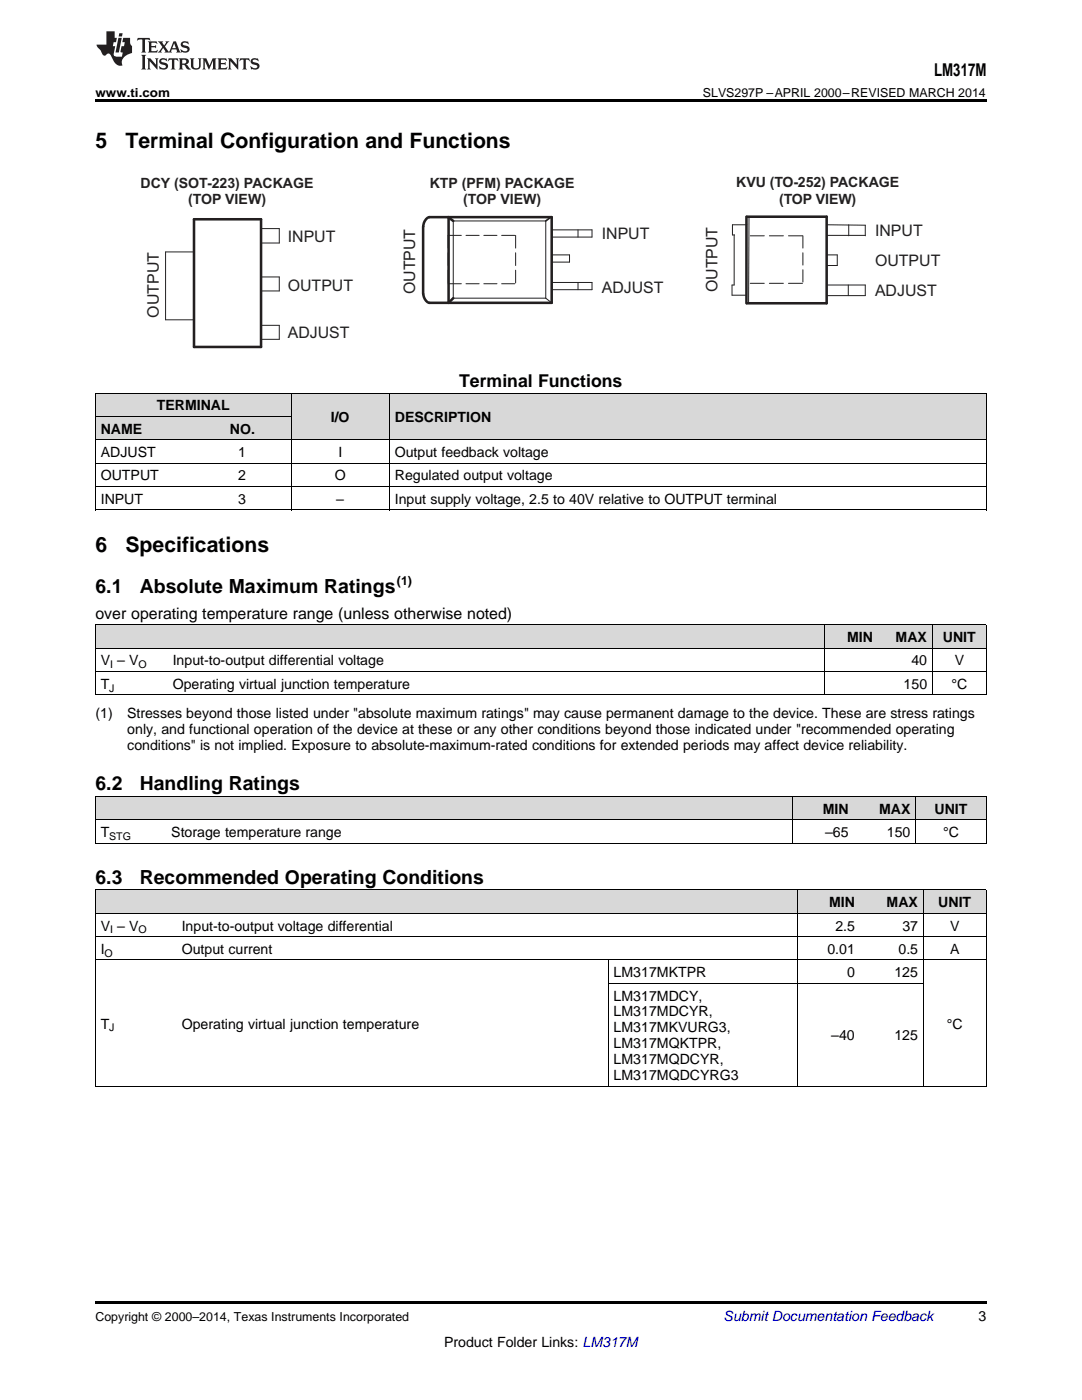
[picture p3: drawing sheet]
<svg xmlns="http://www.w3.org/2000/svg" width="216mm" height="279mm" viewBox="0 0 216 279" stroke-linecap="round" stroke-linejoin="round" font-family="sans-serif">
<defs><g id="words">
<g font-size="4.2">
<text x="19" y="29.6">5</text>
<text x="25" y="29.6">Terminal Configuration and Functions</text>
<text x="19" y="110.2">6</text>
<text x="25" y="110.2">Specifications</text>
</g>
<g font-size="3.9">
<text x="19" y="118.3">6.1</text>
<text x="27.9" y="118.3">Absolute Maximum Ratings</text>
<text x="19" y="157.7">6.2</text>
<text x="27.9" y="157.7">Handling Ratings</text>
<text x="19" y="176.4">6.3</text>
<text x="27.9" y="176.4">Recommended Operating Conditions</text>
</g>
<g font-size="3.5">
<text x="186.4" y="15.2">LM317M</text>
<text x="91.6" y="77.3">Terminal Functions</text>
</g>
<g font-size="3.2" fill="#231f20">
<text x="120.1" y="47.7">INPUT</text>
<text x="174.6" y="47.1">INPUT</text>
<text x="57.4" y="48.2">INPUT</text>
<text x="174.6" y="53">OUTPUT</text>
<text x="57.4" y="58.1">OUTPUT</text>
<text x="82.8" y="58.7" transform="rotate(-90 82.8 58.7)">OUTPUT</text>
<text x="120.1" y="58.4">ADJUST</text>
<text x="143.2" y="58.3" transform="rotate(-90 143.2 58.3)">OUTPUT</text>
<text x="174.6" y="59.1">ADJUST</text>
<text x="31.7" y="63.4" transform="rotate(-90 31.7 63.4)">OUTPUT</text>
<text x="57.4" y="67.6">ADJUST</text>
</g>
<text font-size="3.2" x="19" y="123.5">over operating temperature range (unless otherwise noted)</text>
<g font-size="2.8" fill="#231f20">
<text x="28" y="37.6">DCY (SOT-223) PACKAGE</text>
<text x="37.5" y="40.8">(TOP VIEW)</text>
<text x="85.8" y="37.5">KTP (PFM) PACKAGE</text>
<text x="92.4" y="40.6">(TOP VIEW)</text>
<text x="146.9" y="37.2">KVU (TO-252) PACKAGE</text>
<text x="155.5" y="40.8">(TOP VIEW)</text>
</g>
<g font-size="2.8">
<text x="31.3" y="81.9">TERMINAL</text>
<text x="20.1" y="86.6">NAME</text>
<text x="45.9" y="86.6">NO.</text>
<text x="66" y="84.2">I/O</text>
<text x="78.8" y="84.2">DESCRIPTION</text>
<text x="20.1" y="91.2">ADJUST</text>
<text x="20.1" y="95.9">OUTPUT</text>
<text x="47.6" y="91.2">1</text>
<text x="47.6" y="95.9">2</text>
<text x="66.8" y="95.9">O</text>
<text x="67.5" y="91.2">I</text>
<text x="78.8" y="91.2">Output feedback voltage</text>
<text x="78.8" y="95.9">Regulated output voltage</text>
<text x="20.1" y="100.5">INPUT</text>
<text x="47.6" y="100.5">3</text>
<text x="67.1" y="100.5">–</text>
<text x="78.8" y="100.5">Input supply voltage, 2.5 to 40V relative to OUTPUT terminal</text>
<text x="169" y="128.1">MIN</text>
<text x="178.7" y="128.1">MAX</text>
<text x="188.1" y="128.1">UNIT</text>
<text x="20.1" y="132.8">V – V</text>
<text x="20.1" y="137.4">T</text>
<text x="34.5" y="132.8">Input-to-output differential voltage</text>
<text x="34.5" y="137.4">Operating virtual junction temperature</text>
<text x="180.3" y="137.4">150</text>
<text x="181.9" y="132.8">40</text>
<text x="189.8" y="137.4">°C</text>
<text x="190.5" y="132.8">V</text>
<text x="19" y="143.3">(1)</text>
<text x="25.4" y="143.3">Stresses beyond those listed under &quot;absolute maximum ratings&quot; may cause permanent damage to the device. These are stress ratings</text>
<text x="25.4" y="146.5">only, and functional operation of the device at these or any other conditions beyond those indicated under &quot;recommended operating</text>
<text x="25.4" y="149.6">conditions&quot; is not implied. Exposure to absolute-maximum-rated conditions for extended periods may affect device reliability.</text>
<text x="20.1" y="167">T</text>
<text x="34.2" y="167">Storage temperature range</text>
<text x="164.2" y="162.4">MIN</text>
<text x="164.6" y="167">–65</text>
<text x="175.4" y="162.4">MAX</text>
<text x="177" y="167">150</text>
<text x="186.5" y="162.4">UNIT</text>
<text x="188.2" y="167">°C</text>
<text x="20.1" y="185.7">V – V</text>
<text x="36.3" y="185.7">Input-to-output voltage differential</text>
<text x="165.4" y="181">MIN</text>
<text x="166.7" y="185.7">2.5</text>
<text x="176.9" y="181">MAX</text>
<text x="180.1" y="185.7">37</text>
<text x="187.2" y="181">UNIT</text>
<text x="189.6" y="185.7">V</text>
<text x="20.1" y="190.4">I</text>
<text x="36.3" y="190.4">Output current</text>
<text x="165.1" y="190.4">0.01</text>
<text x="179.3" y="190.4">0.5</text>
<text x="189.6" y="190.4">A</text>
<text x="122.4" y="195">LM317MKTPR</text>
<text x="169" y="195">0</text>
<text x="178.5" y="195">125</text>
<text x="122.4" y="199.7">LM317MDCY,</text>
<text x="122.4" y="202.8">LM317MDCYR,</text>
<text x="20.1" y="205.3">T</text>
<text x="36.3" y="205.3">Operating virtual junction temperature</text>
<text x="122.4" y="206">LM317MKVURG3,</text>
<text x="122.4" y="209.2">LM317MQKTPR,</text>
<text x="165.9" y="207.6">–40</text>
<text x="178.5" y="207.6">125</text>
<text x="188.9" y="205.3">°C</text>
<text x="122.4" y="212.4">LM317MQDCYR,</text>
<text x="122.4" y="215.5">LM317MQDCYRG3</text>
<text x="195.3" y="263.6">3</text>
<text x="88.6" y="268.9">Product Folder Links: LM317M</text>
</g>
<text font-size="2.8" fill="#0000c8" x="144.4" y="263.6">Submit Documentation Feedback</text>
<g font-size="2.5">
<text x="19" y="19.3">www.ti.com</text>
<text x="140.3" y="19.3">SLVS297P –APRIL 2000–REVISED MARCH 2014</text>
<text x="79.2" y="116.8">(1)</text>
<text x="19" y="263.6">Copyright © 2000–2014, Texas Instruments Incorporated</text>
</g>
<g font-size="2.1">
<text x="22" y="133.3">I</text>
<text x="27.7" y="133.3">O</text>
<text x="21.8" y="138">J</text>
<text x="21.8" y="167.6">STG</text>
<text x="20.9" y="190.9">O</text>
<text x="22" y="186.3">I</text>
<text x="27.7" y="186.3">O</text>
<text x="21.8" y="205.8">J</text>
</g>
</g></defs>
<g fill="#d8d8d8">
<path d="M19 177.7h16.2v4.6h-16.2z"/>
<path d="M35.2 177.7h86.2v4.6h-86.2z"/>
<path d="M121.4 177.7h37.7v4.6h-37.7z"/>
<path d="M159.1 177.7h12.6v4.6h-12.6z"/>
<path d="M171.7 177.7h12.6v4.6h-12.6z"/>
<path d="M184.3 177.7h12.5v4.6h-12.5z"/>
<path d="M19 159h14.1v4.7h-14.1z"/>
<path d="M33.1 159h125v4.7h-125z"/>
<path d="M158.1 159h12.3v4.7h-12.3z"/>
<path d="M170.4 159h12.3v4.7h-12.3z"/>
<path d="M182.7 159h14.1v4.7h-14.1z"/>
<path d="M19 124.7h14.4v4.7h-14.4z"/>
<path d="M33.4 124.7h89.8v4.7h-89.8z"/>
<path d="M123.2 124.7h41.3v4.7h-41.3z"/>
<path d="M164.5 124.7h10.8v4.7h-10.8z"/>
<path d="M175.3 124.7h10.8v4.7h-10.8z"/>
<path d="M186.1 124.7h10.7v4.7h-10.7z"/>
<path d="M19 83.2h19.6v4.6h-19.6z"/>
<path d="M38.6 83.2h19.5v4.6h-19.5z"/>
<path d="M58.1 78.5h19.6v9.3h-19.6z"/>
<path d="M77.7 78.5h119.1v9.3h-119.1z"/>
<path d="M19 78.5h19.6v4.7h-19.6z"/>
<path d="M38.6 78.5h19.5v4.7h-19.5z"/>
</g>
<g fill="#000">
<path d="M19 19.9h177.8v.5h-177.8zM19 101.8h.2zM58 101.8h.1zM77.6 101.8h.1zM196.7 101.8h.1zM19 168.3h.2zM158 168.3h.1zM182.6 168.3h.1zM196.7 168.3h.1zM19 216.8h.2zM121.3 216.8h.1zM159 216.8h.1z"/>
<path d="M171.6 216.8h.1zM184.1 216.8h.2zM196.7 216.8h.1zM19 259.7h177.8v.5h-177.8z"/>
</g>
<g fill="none" stroke="#000" stroke-width=".2">
<path d="M19 78.5h177.8v23.3M19.1 78.5v23.3M58.1 78.5v23.3M77.7 78.5v23.3M19 97.1h177.8M19 92.4h177.8M19 87.8h177.8M19 83.1h39.1M19 101.8h177.8M19 138.7h177.8M19 134h177.8M19 129.3h177.8"/>
<path d="M19 124.7h177.8M19.1 124.7v14M164.4 124.7v14M186 124.7v14M196.8 124.7v14M19 158.9h177.8M19.1 159v9.3M158.1 159v9.3M182.7 159v9.3M196.8 159v9.3M19 177.6h177.8M19 168.3h177.8"/>
<path d="M19 163.6h177.8M19.1 177.6v39.2M159 177.6v39.2M184.2 177.6v39.2M196.8 177.6v39.2M19 191.6h177.8M19 186.9h177.8M19 182.3h177.8M121.3 191.6v25.2M121.4 196.2h62.9M19 216.8h177.8"/>
</g>
<path d="M38.7 43.8h13.4v25.4h-13.4zM85.1 43.6l.6-.3h24.4v17.1h-24.4a1.88 1.88 0 0 1-1.2-1.7l-.1-13.5 .3-.9zM89.4 43.3l1 .8M89.5 43.3v17.1l.9-.9M148.9 43.3v17.2M149 43.3h15.9v17.2h-15.9" fill="none" stroke="#231f20" stroke-width=".51"/>
<path d="M89.4 56.6h13.5M89.4 47h13.5" fill="none" stroke="#231f20" stroke-width=".2" stroke-dasharray="2.6 .9"/>
<path d="M89.4 47v9.6M102.9 47v9.6M160.2 47.1v9.4" fill="none" stroke="#231f20" stroke-width=".2" stroke-dasharray="2.5 .9"/>
<g fill="none" stroke="#231f20" stroke-width=".2">
<path d="M38.7 50.3h-5.7v13.5h5.7M52.1 45.6h3.6v2.9h-3.6zM52.1 55.3h3.6v2.8h-3.6zM90.4 44.1h18.5v15.4h-18.5zM108.9 59.5l1.2 .9M110.1 45.9h8v1.4h-8zM110.1 56.4h8v1.4h-8zM110.1 50.9h3.5v1.4h-3.5zM115.3 45.9v1.4M115.3 56.4v1.4M146.5 46.9v10h-.4v2h2.8M149 44.9h-2.8v2h.4"/>
<path d="M149.5 43.3l-.1 17.2M164.9 50.9h2.2v2.1h-2.2M164.9 56.9h7.8v2.1h-7.8M165 44.9h7.7v2.2M165 47h7.7M169.3 56.9v2.1M169.4 44.9v2.2M52.1 64.9h3.6v2.8h-3.6z"/>
</g>
<path d="M109.9 43.3l-1 .8" fill="none" stroke="#231f20" stroke-width=".34"/>
<path d="M149.7 56.5h10.5M149.7 47.1h10.5" fill="none" stroke="#231f20" stroke-width=".2" stroke-dasharray="2.8 1"/>
<g fill="#231f20">
<path d="M27.5 7.6l-.1 .5 .4-.2h.6v.1v2.1l-.2 .4h1l-.3-.4v-2.1l.1-.1h.5l.5 .2-.2-.5zM29.5 8.3l.2 .3v1.5l-.2 .4h1.8l.2-.6a1.04 1.04 0 0 1-1.3 .2v-.7h.6l.3 .2v-.6l-.3 .2h-.6v-.6l.8-.1 .4 .3-.2-.5zM31.5 8.3l.9 1.1-.9 1.1h.8l-.2-.2 .5-.7 .4 .7-.2 .2h1.5l-.1-.2 .1-.4h.9l.1 .4-.2 .2h1l-.3-.3-.7-1.9h-.5l-.9 2-.8-1 .9-1h-.8l.1 .3-.3 .5-.4-.6 .2-.2zM34.7 8.6l.4 1h-.7zM36.3 8.4a.63 .63 0 0 0-.2 .7 .63 .63 0 0 0 .6 .4l.6 .2 .1 .2a.75 .75 0 0 1-.7 .4 .75 .75 0 0 1-.6-.5l.1 .7 .1-.1a1.11 1.11 0 0 0 1.5-.6 1.13 1.13 0 0 0-1.2-.8l-.1-.4a1.04 1.04 0 0 1 1.2 .2l-.2-.5-.1 .1-.5-.2zM28.2 10.9l.2 .4v2.2l-.2 .4h1l-.3-.4v-2.2l.3-.4zM29.3 11.6l.3 .4v1.5l-.3 .4h.8l-.2-.4v-1.3l1.5 1.7v-1.9l.2-.4h-.7l.2 .4v.9l-1.1-1.3zM32 11.8a.62 .62 0 0 0-.2 .7 .62 .62 0 0 0 .6 .4l.6 .1 .1 .3a.76 .76 0 0 1-.7 .3 .76 .76 0 0 1-.6-.4l.1 .7 .1-.1a1.11 1.11 0 0 0 1.5-.6 1.13 1.13 0 0 0-1.2-.8l-.1-.4a1.04 1.04 0 0 1 1.2 .2l-.2-.6-.1 .1-.5-.1zM33.7 11.6l-.2 .6a.61 .61 0 0 1 .8-.3v1.6l-.2 .4h.9l-.2-.4v-1.6a.63 .63 0 0 1 .8 .3l-.2-.6zM35.6 11.6l.3 .4v1.5l-.3 .4h1l-.2-.2v-.8l.5 .2a.76 .76 0 0 0 1.2 .7l-1-1a.58 .58 0 0 0 .6-.5 .58 .58 0 0 0-.5-.6zM36.4 11.9h.1a.45 .45 0 0 1 .5 .1 .45 .45 0 0 1 .1 .5l-.7 .2zM37.9 11.6l.2 .2a2.17 2.17 0 0 0 .3 1.9 .99 .99 0 0 0 1.6-.6v-1.1l.2-.4h-.7l.2 .2a1.92 1.92 0 0 1-.2 1.8 .6 .6 0 0 1-.9-.5v-1.1l.2-.4zM40.4 11.6l.2 .4v1.5l-.2 .4h.7l-.2-.4v-1.4l.8 1.8 .8-1.8v1.4l-.2 .4h.9l-.2-.4v-1.5l.2-.4h-.8l-.6 1.5-.6-1.5zM43.4 11.6l.2 .4v1.5l-.2 .4h1.8l.2-.6a1.04 1.04 0 0 1-1.3 .1v-.6h.5l.4 .2v-.6l-.4 .2h-.5v-.7h.8l.3 .3-.1-.6zM45.5 11.6l.2 .4v1.5l-.2 .4h.7l-.2-.4v-1.3l1.5 1.7v-1.9l.2-.4h-.7l.2 .4v.9l-1.1-1.3zM47.9 11.6l-.1 .6a.61 .61 0 0 1 .8-.3v1.6l-.3 .4h1l-.3-.4 .1-1.6a.63 .63 0 0 1 .7 .3l-.1-.6zM50.2 11.8a.62 .62 0 0 0-.2 .7 .62 .62 0 0 0 .6 .4l.6 .1 .2 .3a.76 .76 0 0 1-.8 .3 .76 .76 0 0 1-.6-.4l.1 .7 .2-.1a1.11 1.11 0 0 0 1.5-.6 1.13 1.13 0 0 0-1.3-.8l-.1-.4a1.04 1.04 0 0 1 1.2 .2l-.1-.6-.2 .1-.5-.1z"/>
<path d="M21.2 6.3v2.6h-1.9l.1 .4 .7 .9a.91 .91 0 0 0 1 .8 .56 .56 0 0 1 .5-.3 .56 .56 0 0 1 .5 .3l.4 .8a1.53 1.53 0 0 0 1.9 1.2 1.54 1.54 0 0 1 1-2.1l.9-.3v-1.4a1.52 1.52 0 0 1-.3-1.6h-1.4l-.2 .8h.5l-.2 .8h-.4l-.2 1v.2l.4 .1-.2 .8a1.93 1.93 0 0 1-1.6-.3l.3-1.8h-.5l.2-.8h.4l.2-.8h-.4v-1.3zM23.6 7.6l-.6 2.9h.7l.6-2.9zM23.8 6.6l-.1 .7h.6l.2-.7z"/>
</g>
<use href="#words"/>
</svg>
